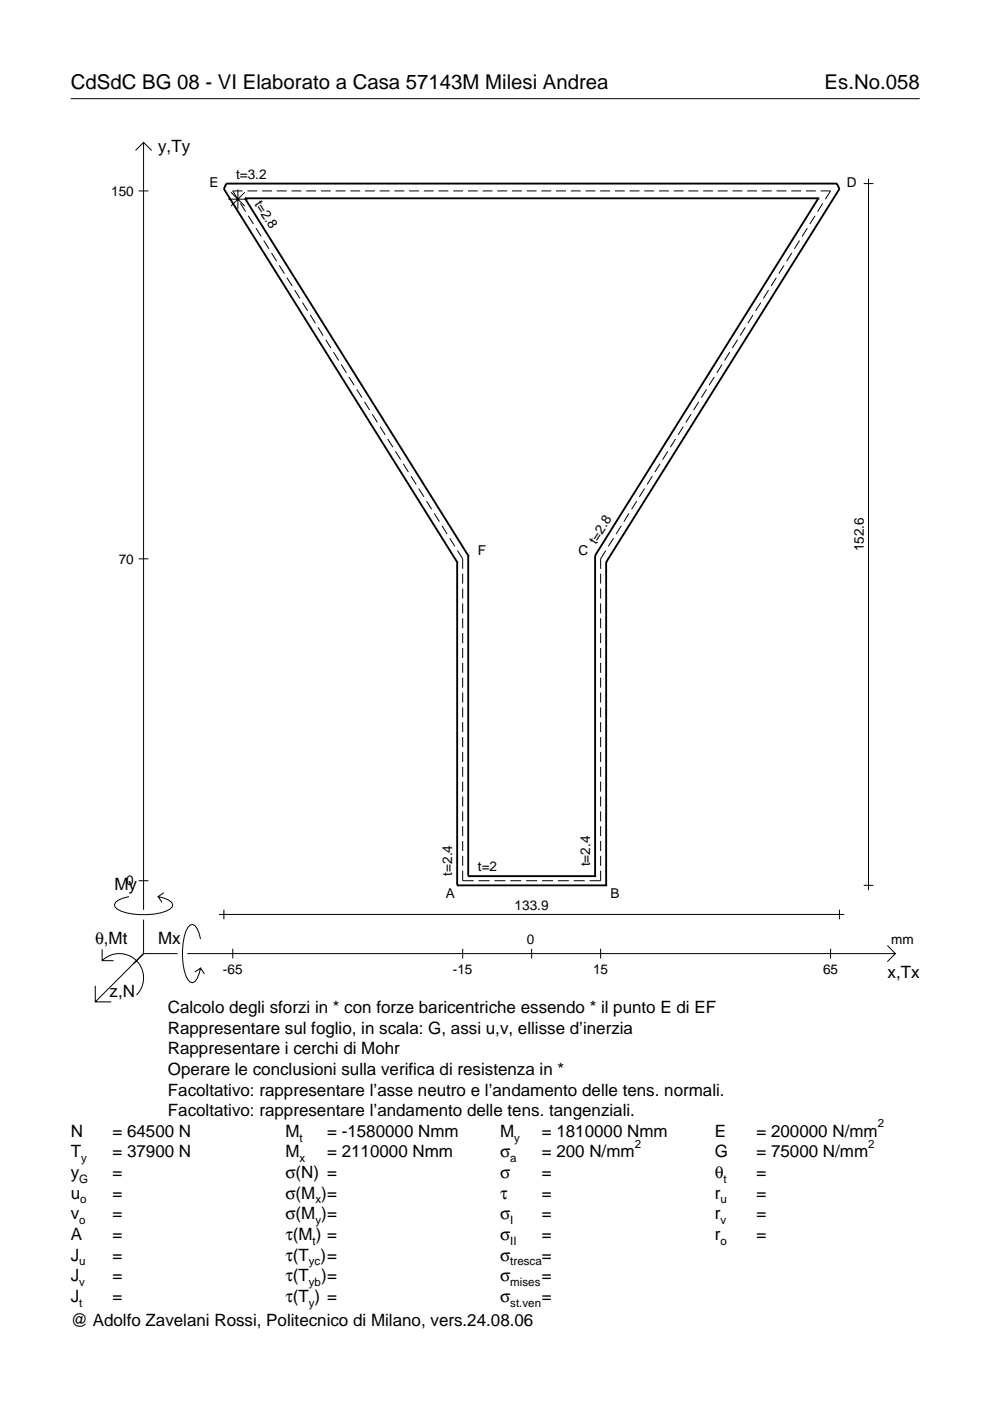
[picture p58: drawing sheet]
<svg xmlns="http://www.w3.org/2000/svg" width="210mm" height="297mm" viewBox="0 0 210 297" stroke-linecap="round" stroke-linejoin="round" font-family="sans-serif">
<defs><g id="words">
<g font-size="4.3">
<text x="15" y="18.9">CdSdC BG 08 - VI Elaborato a Casa 57143M Milesi Andrea</text>
<text x="174.8" y="18.9">Es.No.058</text>
</g>
<g font-size="3.6">
<text x="33.5" y="32.3">y,Ty</text>
<text x="24.3" y="188.8">My</text>
<text x="20.1" y="200.1">θ,Mt</text>
<text x="33.5" y="200.1">Mx</text>
<text x="188.2" y="207.3">x,Tx</text>
<text x="23.2" y="211.4">z,N</text>
<text x="35.6" y="214.8">Calcolo degli sforzi in * con forze baricentriche essendo * il punto E di EF</text>
<text x="35.6" y="219.2">Rappresentare sul foglio, in scala: G, assi u,v, ellisse d’inerzia</text>
<text x="35.6" y="223.5">Rappresentare i cerchi di Mohr</text>
<text x="35.6" y="227.9">Operare le conclusioni sulla verifica di resistenza in *</text>
<text x="35.6" y="232.3">Facoltativo: rappresentare l’asse neutro e l’andamento delle tens. normali.</text>
<text x="35.6" y="236.7">Facoltativo: rappresentare l’andamento delle tens. tangenziali.</text>
<text x="15" y="241">N</text>
<text x="15" y="245.4">T</text>
<text x="23.8" y="241">= 64500 N</text>
<text x="23.8" y="245.4">= 37900 N</text>
<text x="60.5" y="241">M</text>
<text x="60.5" y="245.4">M</text>
<text x="69.3" y="241">= -1580000 Nmm</text>
<text x="69.3" y="245.4">= 2110000 Nmm</text>
<text x="106" y="245.4">σ</text>
<text x="106" y="241">M</text>
<text x="114.9" y="241">= 1810000 Nmm</text>
<text x="114.9" y="245.4">= 200 N/mm</text>
<text x="151.5" y="241">E</text>
<text x="151.5" y="245.4">G</text>
<text x="160.4" y="241">= 200000 N/mm</text>
<text x="160.4" y="245.4">= 75000 N/mm</text>
<text x="15" y="249.8">y</text>
<text x="23.8" y="249.8">=</text>
<text x="60.5" y="249.8">σ(N) =</text>
<text x="106" y="249.8">σ</text>
<text x="114.9" y="249.8">=</text>
<text x="151.5" y="249.8">θ</text>
<text x="160.4" y="249.8">=</text>
<text x="15" y="254.2">u</text>
<text x="23.8" y="254.2">=</text>
<text x="60.5" y="254.2">σ(M )=</text>
<text x="106" y="254.2">τ</text>
<text x="114.9" y="254.2">=</text>
<text x="151.5" y="254.2">r</text>
<text x="160.4" y="254.2">=</text>
<text x="15" y="258.5">v</text>
<text x="15" y="262.9">A</text>
<text x="23.8" y="262.9">=</text>
<text x="23.8" y="258.5">=</text>
<text x="60.5" y="258.5">σ(M )=</text>
<text x="60.5" y="262.9">τ(M ) =</text>
<text x="106" y="262.9">σ</text>
<text x="106" y="258.5">σ</text>
<text x="114.9" y="258.5">=</text>
<text x="114.9" y="262.9">=</text>
<text x="151.5" y="258.5">r</text>
<text x="151.5" y="262.9">r</text>
<text x="160.4" y="258.5">=</text>
<text x="160.4" y="262.9">=</text>
<text x="15" y="267.3">J</text>
<text x="23.8" y="267.3">=</text>
<text x="60.5" y="267.3">τ(T )=</text>
<text x="106" y="267.3">σ</text>
<text x="114.9" y="267.3">=</text>
<text x="15" y="271.7">J</text>
<text x="23.8" y="271.7">=</text>
<text x="60.5" y="271.7">τ(T</text>
<text x="68.1" y="271.7">)=</text>
<text x="106" y="271.7">σ</text>
<text x="114.9" y="271.7">=</text>
<text x="15" y="281.2">@ Adolfo Zavelani Rossi, Politecnico di Milano, vers.24.08.06</text>
<text x="15" y="276">J</text>
<text x="23.8" y="276">=</text>
<text x="60.5" y="276">τ(T ) =</text>
<text x="106" y="276">σ</text>
<text x="114.9" y="276">=</text>
</g>
<g font-size="2.9">
<text x="23.6" y="41.5">150</text>
<text x="44.4" y="39.7">E</text>
<text x="50" y="37.9">t=3.2</text>
<text x="179.5" y="39.7">D</text>
<text x="53.9" y="43.2" transform="rotate(58 53.9 43.2)">t=2.8</text>
<text x="25.2" y="119.5">70</text>
<text x="101.3" y="117.8">F</text>
<text x="122.7" y="117.8">C</text>
<text x="126.4" y="115.5" transform="rotate(-58 126.4 115.5)">t=2.8</text>
<text x="183.1" y="116.9" transform="rotate(-90 183.1 116.9)">152.6</text>
<text x="95.9" y="185.7" transform="rotate(-90 95.9 185.7)">t=2.4</text>
<text x="101.3" y="184.7">t=2</text>
<text x="125.1" y="183.7" transform="rotate(-90 125.1 183.7)">t=2.4</text>
<text x="26.8" y="187.7">0</text>
<text x="94.5" y="190.5">A</text>
<text x="129.4" y="190.5">B</text>
<text x="109.1" y="192.9">133.9</text>
<text x="111.7" y="200.1">0</text>
<text x="189" y="200.1">mm</text>
<text x="47.3" y="206.6">-65</text>
<text x="96" y="206.6">-15</text>
<text x="125.7" y="206.6">15</text>
<text x="174.5" y="206.6">65</text>
</g>
<g font-size="2.4">
<text x="186.1" y="239">2</text>
<text x="63.5" y="242">t</text>
<text x="109" y="242">y</text>
<text x="134.6" y="243.4">2</text>
<text x="184.1" y="243.4">2</text>
<text x="16.8" y="250.8">G</text>
<text x="17.2" y="246.4">y</text>
<text x="63.5" y="246.4">x</text>
<text x="108.2" y="246.4">a</text>
<text x="153.4" y="250.8">t</text>
<text x="17" y="255.2">o</text>
<text x="66.9" y="255.2">x</text>
<text x="152.7" y="255.2">u</text>
<text x="16.8" y="259.5">o</text>
<text x="66.3" y="263.9">t</text>
<text x="66.9" y="259.5">y</text>
<text x="108.2" y="259.5">I</text>
<text x="108.2" y="263.9">II</text>
<text x="152.7" y="259.5">v</text>
<text x="152.7" y="263.9">o</text>
<text x="16.8" y="268.3">u</text>
<text x="65.5" y="268.3">yc</text>
<text x="108.2" y="268.3">tresca</text>
<text x="16.8" y="272.7">v</text>
<text x="65.5" y="272.7">yb</text>
<text x="108.2" y="272.7">mises</text>
<text x="16.8" y="277">t</text>
<text x="65.5" y="277">y</text>
<text x="108.2" y="277">st.ven</text>
</g>
</g></defs>
<g fill="none" stroke="#000" stroke-width=".21">
<path d="M15 20.9h180M28.7 31.9l1.7-1.7 1.8 1.7M30.4 30.2v162.7M183.1 38.9h2.1M184.1 37.9v150.8M29.4 40.5h2.1M48.4 42.2h4.1M49 40.8l2.9 2.9M50.4 40.2v4.1M51 43.1l1.1 1.8M51.4 40.5h-2.1l1.1 1.7M51.9 40.8l-2.9 2.9"/>
<path d="M52.5 40.5h2M52.6 45.7l1.1 1.8M54.3 48.4l1.1 1.7M55.6 40.5h2.1M55.9 51l1.1 1.8M57.6 53.6l1.1 1.8M58.7 40.5h2.1M59.2 56.3l1.1 1.7M60.8 58.9l1.1 1.7M61.8 40.5h2.1M64.9 40.5h2.1M68 40.5h2.1"/>
<path d="M71.2 40.5h2M74.3 40.5h2.1M77.4 40.5h2.1M80.5 40.5h2.1M83.6 40.5h2.1M86.7 40.5h2.1M89.9 40.5h2M93 40.5h2.1M96.1 40.5h2.1M99.2 40.5h2.1M102.3 40.5h2.1M105.4 40.5h2.1"/>
<path d="M108.6 40.5h2M111.7 40.5h2.1M114.8 40.5h2.1M117.9 40.5h2.1M121 40.5h2.1M124.1 40.5h2.1M127.3 40.5h2M130.4 40.5h2.1M133.5 40.5h2.1M136.6 40.5h2.1M139.7 40.5h2.1M142.8 40.5h2.1"/>
<path d="M146 40.5h2M149.1 40.5h2.1M152.2 40.5h2.1M155.3 40.5h2.1M158.4 40.5h2.1M161.5 40.5h2.1M164.6 58.9l-1.1 1.7M164.7 40.5h2M166.2 56.3l-1.1 1.7M167.8 40.5h2.1M167.9 53.6l-1.1 1.8M169.5 51l-1.1 1.8"/>
<path d="M170.9 40.5h2.1M171.2 48.4l-1.1 1.7M172.8 45.7l-1.1 1.8M174 40.5h2.1l-1.1 1.7M174.4 43.1l-1 1.8M62.5 61.5l1.1 1.8M64.1 64.2l1.1 1.7M65.8 66.8l1.1 1.7M67.4 69.4l1.1 1.8M69.1 72l1.1 1.8M70.7 74.7l1.1 1.7M72.3 77.3l1.1 1.8"/>
<path d="M74 79.9l1.1 1.8M151.4 79.9l-1.1 1.8M153.1 77.3l-1.1 1.8M154.7 74.7l-1.1 1.7M156.4 72l-1.1 1.8M158 69.4l-1.1 1.8M159.7 66.8l-1.1 1.7M161.3 64.2l-1.1 1.7M162.9 61.5l-1.1 1.8M75.6 82.6l1.1 1.7M77.3 85.2l1.1 1.7M78.9 87.8l1.1 1.8"/>
<path d="M80.6 90.4l1.1 1.8M82.2 93.1l1.1 1.7M83.8 95.7l1.1 1.8M85.5 98.3l1.1 1.8M139.9 98.3l-1.1 1.8M141.6 95.7l-1.1 1.8M143.2 93.1l-1.1 1.7M144.9 90.4l-1.1 1.8M146.5 87.8l-1.1 1.8M148.2 85.2l-1.1 1.7M149.8 82.6l-1.1 1.7M29.4 118.5h2.1"/>
<path d="M87.1 101l1.1 1.7M88.8 103.6l1.1 1.7M90.4 106.2l1.1 1.8M92.1 108.8l1.1 1.8M93.7 111.5l1.1 1.7M95.4 114.1l1 1.8M97 116.7l1.1 1.8v2.1M128.4 116.7l-1.1 1.8v2.1M130.1 114.1l-1.1 1.8M131.7 111.5l-1.1 1.7M133.4 108.8l-1.1 1.8M135 106.2l-1.1 1.8"/>
<path d="M136.7 103.6l-1.1 1.7M138.3 101l-1.1 1.7M98.1 121.6v2.2M98.1 124.8v2.1M98.1 127.9v2.2M98.1 131.1v2.1M98.1 134.2v2.2M98.1 137.4v2.1M127.3 121.6v2.2M127.3 124.8v2.1M127.3 127.9v2.2M127.3 131.1v2.1"/>
<path d="M127.3 134.2v2.2M127.3 137.4v2.1M98.1 140.5v2.2M98.1 143.7v2.1M98.1 146.8v2.1M98.1 150v2.1M98.1 153.1v2.1M98.1 156.3v2.1M98.1 159.4v2.1M127.3 140.5v2.2M127.3 143.7v2.1M127.3 146.8v2.1"/>
<path d="M127.3 150v2.1M127.3 153.1v2.1M127.3 156.3v2.1M127.3 159.4v2.1M98.1 162.6v2.1M98.1 165.7v2.1M98.1 168.9v2.1M98.1 172v2.1M98.1 175.2v2.1M98.1 178.3v2.1M127.3 162.6v2.1M127.3 165.7v2.1"/>
<path d="M127.3 168.9v2.1M127.3 172v2.1M127.3 175.2v2.1M127.3 178.3v2.1M27.3 190.1a3.6 3.6 0 0 0-3 1.7l.1 .5a5.7 5.7 0 0 0 3.8 1.5 13.3 13.3 0 0 0 7.8-1l.5-.5 .1-.5a3.6 3.6 0 0 0-3.1-1.7l.8 1.2M29.4 186.7h2.1M30.4 195v7.2M34.7 189.3l-1.2 .8M42.5 199.1a3.6 3.6 0 0 0-1.7-3.1l-.5 .1a5.7 5.7 0 0 0-1.5 3.8 13.3 13.3 0 0 0 1 7.8l.5 .5 .5 .2a3.6 3.6 0 0 0 1.7-3.1l-1.2 .8M46.4 193.9h132.6M47.5 192.9v2M98.1 184.6v2.1h2.3"/>
<path d="M98.1 181.5v2.1M101.5 186.7h2.3M104.8 186.7h2.4M108.2 186.7h2.3M111.5 186.7h2.4M114.9 186.7h2.3M118.3 186.7h2.3M121.6 186.7h2.4M127.3 184.6v2.1h-2.3M127.3 181.5v2.1M178 192.9v2M183.1 187.7h2.1"/>
<path d="M20.2 209v3.4h3.4M21.7 203.7a5.1 5.1 0 0 1 7.2 0 5.1 5.1 0 0 1 0 7.3M21.7 201.3v2.4h2.4M30.4 202.2l-10.2 10.2M30.4 202.2l-2 2M30.4 202.2h7.2M39.7 202.2h150.1M42.5 205.3l.8 1.2M49.3 201.2v2M98.1 201.2v2M112.7 201.2v2M127.3 201.2v2"/>
<path d="M176.1 201.2v2M188.1 200.5l1.7 1.7-1.7 1.7"/>
</g>
<g fill="none" stroke="#000" stroke-width=".4">
<path d="M51.9 42h.1M51.9 42h121.6M51.9 42l47.4 75.8M173.5 42h.1M173.5 42l-47.3 75.8M96.9 119.2h.1M96.9 119.2l-49.4-79.1 .5-1.2h129.5l.5 1.2-49.5 79.1M96.9 119.2v68.5M99.3 117.8h.1M99.3 117.8v68M126.2 117.8h.1M126.2 117.8v68"/>
<path d="M128.5 119.2h.1M128.5 119.2v68.5M96.9 187.7h.1M96.9 187.7h31.6M99.3 185.8h.1M99.3 185.8h26.9M126.2 185.8h.1M128.5 187.7h.1"/>
</g>
<use href="#words"/>
</svg>
